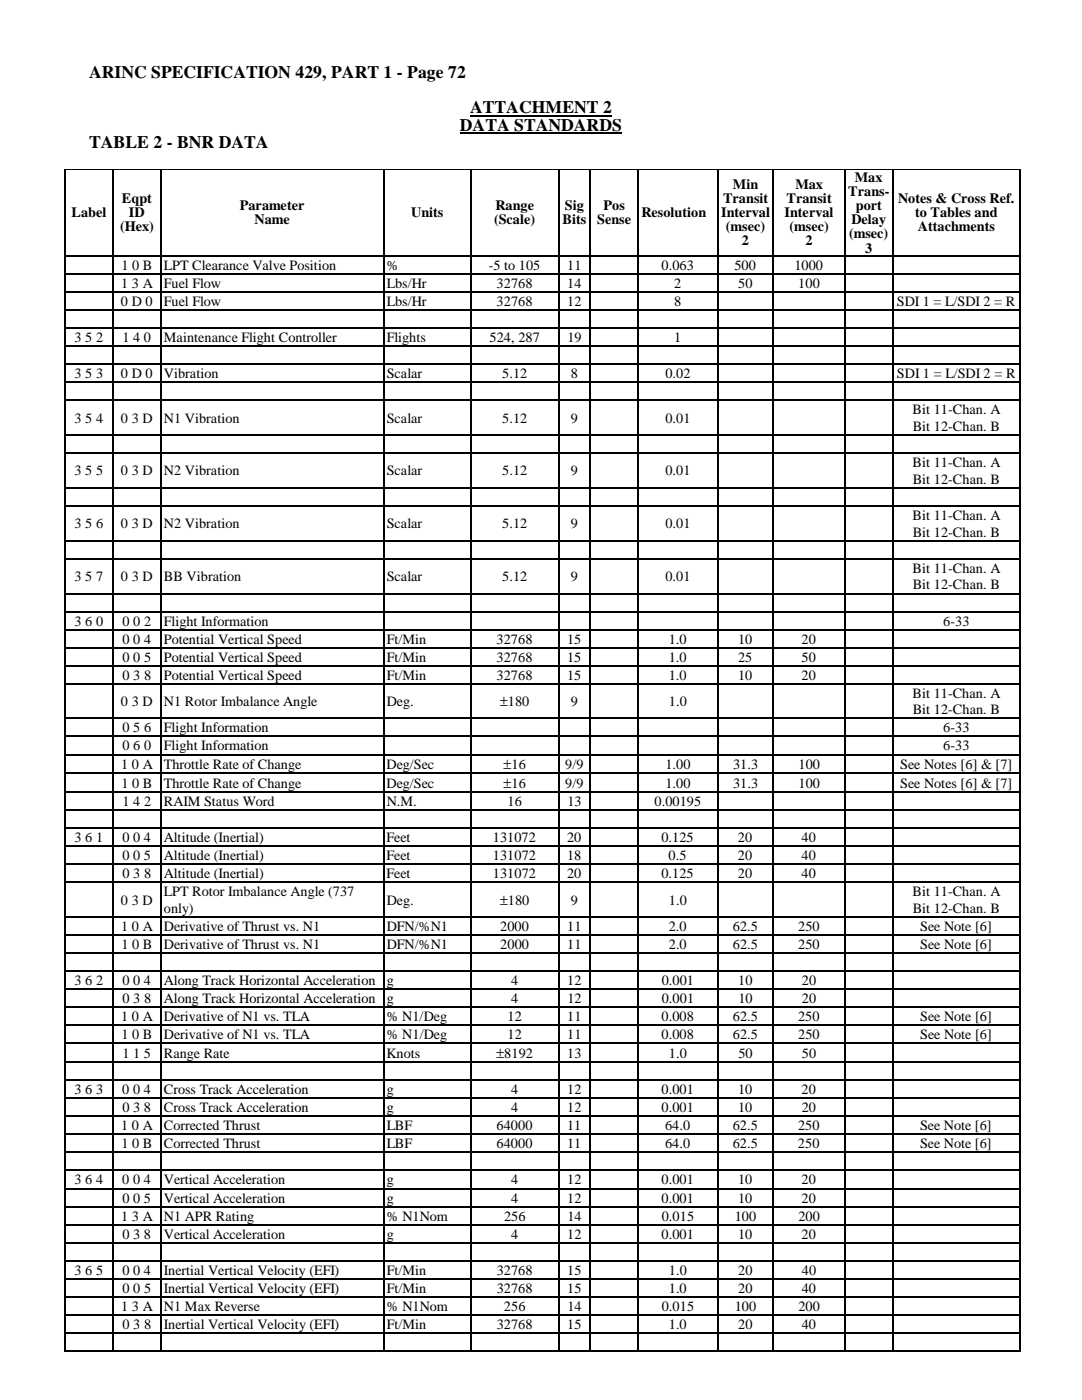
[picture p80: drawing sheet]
<svg xmlns="http://www.w3.org/2000/svg" width="216mm" height="279mm" viewBox="0 0 216 279" stroke-linecap="round" stroke-linejoin="round" font-family="sans-serif">
<defs><g id="words">
<g font-size="3.5">
<text x="17.8" y="15.5">ARINC SPECIFICATION 429, PART 1 - Page 72</text>
<text x="93.8" y="22.6">ATTACHMENT 2</text>
<text x="17.8" y="29.6">TABLE 2 - BNR DATA</text>
<text x="91.8" y="26.1">DATA STANDARDS</text>
</g>
<g font-size="2.8">
<text x="24.3" y="40.5">Eqpt</text>
<text x="47.8" y="41.9">Parameter</text>
<text x="98.8" y="41.9">Range</text>
<text x="112.7" y="41.9">Sig</text>
<text x="120.4" y="41.9">Pos</text>
<text x="144.3" y="40.5">Transit</text>
<text x="146.3" y="37.6">Min</text>
<text x="156.9" y="40.5">Transit</text>
<text x="158.7" y="37.6">Max</text>
<text x="169.2" y="39.1">Trans-</text>
<text x="170.6" y="36.2">Max</text>
<text x="170.8" y="41.9">port</text>
<text x="179.2" y="40.5">Notes &amp; Cross Ref.</text>
<text x="14.3" y="43.3">Label</text>
<text x="24" y="46.1">(Hex)</text>
<text x="25.7" y="43.3">ID</text>
<text x="50.8" y="44.7">Name</text>
<text x="82" y="43.3">Units</text>
<text x="98.6" y="44.7">(Scale)</text>
<text x="112.3" y="44.7">Bits</text>
<text x="119.2" y="44.7">Sense</text>
<text x="128" y="43.3">Resolution</text>
<text x="143.9" y="43.3">Interval</text>
<text x="144.9" y="46.1">(msec)</text>
<text x="156.5" y="43.3">Interval</text>
<text x="157.6" y="46.1">(msec)</text>
<text x="169.5" y="47.6">(msec)</text>
<text x="169.9" y="44.7">Delay</text>
<text x="182.6" y="43.3">to Tables and</text>
<text x="183.2" y="46.1">Attachments</text>
<text x="24.2" y="53.9">1 0 B</text>
<text x="32.7" y="53.9">LPT Clearance Valve Position</text>
<text x="77.2" y="53.9">%</text>
<text x="97.5" y="53.9">-5 to 105</text>
<text x="113.2" y="53.9">11</text>
<text x="132" y="53.9">0.063</text>
<text x="146.6" y="53.9">500</text>
<text x="148" y="49">2</text>
<text x="158.5" y="53.9">1000</text>
<text x="160.7" y="49">2</text>
<text x="172.6" y="50.4">3</text>
<text x="24.2" y="57.5">1 3 A</text>
<text x="32.7" y="57.5">Fuel Flow</text>
<text x="77.2" y="57.5">Lbs/Hr</text>
<text x="99.1" y="57.5">32768</text>
<text x="113.2" y="57.5">14</text>
<text x="134.5" y="57.5">2</text>
<text x="147.3" y="57.5">50</text>
<text x="159.3" y="57.5">100</text>
<text x="24.1" y="61.1">0 D 0</text>
<text x="32.7" y="61.1">Fuel Flow</text>
<text x="77.2" y="61.1">Lbs/Hr</text>
<text x="99.1" y="61.1">32768</text>
<text x="113.2" y="61.1">12</text>
<text x="134.5" y="61.1">8</text>
<text x="179" y="61.1">SDI 1 = L/SDI 2 = R</text>
<text x="14.9" y="68.3">3 5 2</text>
<text x="24.4" y="68.3">1 4 0</text>
<text x="32.7" y="68.3">Maintenance Flight Controller</text>
<text x="77.2" y="68.3">Flights</text>
<text x="97.7" y="68.3">524, 287</text>
<text x="113.2" y="68.3">19</text>
<text x="134.5" y="68.3">1</text>
<text x="14.9" y="75.5">3 5 3</text>
<text x="24.1" y="75.5">0 D 0</text>
<text x="32.7" y="75.5">Vibration</text>
<text x="77.2" y="75.5">Scalar</text>
<text x="100.2" y="75.5">5.12</text>
<text x="113.9" y="75.5">8</text>
<text x="132.8" y="75.5">0.02</text>
<text x="179" y="75.5">SDI 1 = L/SDI 2 = R</text>
<text x="182.1" y="82.7">Bit 11-Chan. A</text>
<text x="14.9" y="84.3">3 5 4</text>
<text x="24.1" y="84.3">0 3 D</text>
<text x="32.7" y="84.3">N1 Vibration</text>
<text x="77.2" y="84.3">Scalar</text>
<text x="100.2" y="84.3">5.12</text>
<text x="113.9" y="84.3">9</text>
<text x="132.8" y="84.3">0.01</text>
<text x="182.1" y="86">Bit 12-Chan. B</text>
<text x="14.9" y="94.9">3 5 5</text>
<text x="24.1" y="94.9">0 3 D</text>
<text x="32.7" y="94.9">N2 Vibration</text>
<text x="77.2" y="94.9">Scalar</text>
<text x="100.2" y="94.9">5.12</text>
<text x="113.9" y="94.9">9</text>
<text x="132.8" y="94.9">0.01</text>
<text x="182.1" y="93.2">Bit 11-Chan. A</text>
<text x="182.1" y="96.6">Bit 12-Chan. B</text>
<text x="14.9" y="105.4">3 5 6</text>
<text x="24.1" y="105.4">0 3 D</text>
<text x="32.7" y="105.4">N2 Vibration</text>
<text x="77.2" y="105.4">Scalar</text>
<text x="100.2" y="105.4">5.12</text>
<text x="113.9" y="105.4">9</text>
<text x="132.8" y="105.4">0.01</text>
<text x="182.1" y="103.8">Bit 11-Chan. A</text>
<text x="182.1" y="107.1">Bit 12-Chan. B</text>
<text x="14.9" y="116">3 5 7</text>
<text x="24.1" y="116">0 3 D</text>
<text x="32.7" y="116">BB Vibration</text>
<text x="77.2" y="116">Scalar</text>
<text x="100.2" y="116">5.12</text>
<text x="113.9" y="116">9</text>
<text x="132.8" y="116">0.01</text>
<text x="182.1" y="114.3">Bit 11-Chan. A</text>
<text x="182.1" y="117.6">Bit 12-Chan. B</text>
<text x="14.9" y="124.8">3 6 0</text>
<text x="24.4" y="124.8">0 0 2</text>
<text x="32.7" y="124.8">Flight Information</text>
<text x="188.2" y="124.8">6-33</text>
<text x="24.4" y="128.4">0 0 4</text>
<text x="32.7" y="128.4">Potential Vertical Speed</text>
<text x="77.2" y="128.4">Ft/Min</text>
<text x="99.1" y="128.4">32768</text>
<text x="113.2" y="128.4">15</text>
<text x="133.4" y="128.4">1.0</text>
<text x="147.3" y="128.4">10</text>
<text x="160" y="128.4">20</text>
<text x="24.4" y="132">0 0 5</text>
<text x="24.4" y="135.6">0 3 8</text>
<text x="32.7" y="132">Potential Vertical Speed</text>
<text x="32.7" y="135.6">Potential Vertical Speed</text>
<text x="77.2" y="132">Ft/Min</text>
<text x="77.2" y="135.6">Ft/Min</text>
<text x="99.1" y="132">32768</text>
<text x="99.1" y="135.6">32768</text>
<text x="113.2" y="132">15</text>
<text x="113.2" y="135.6">15</text>
<text x="133.4" y="132">1.0</text>
<text x="133.4" y="135.6">1.0</text>
<text x="147.3" y="132">25</text>
<text x="147.3" y="135.6">10</text>
<text x="160" y="132">50</text>
<text x="160" y="135.6">20</text>
<text x="24.1" y="140.9">0 3 D</text>
<text x="32.7" y="140.9">N1 Rotor Imbalance Angle</text>
<text x="77.2" y="140.9">Deg.</text>
<text x="99.8" y="141">±180</text>
<text x="113.9" y="140.9">9</text>
<text x="133.5" y="140.9">1.0</text>
<text x="182.1" y="139.2">Bit 11-Chan. A</text>
<text x="182.1" y="142.6">Bit 12-Chan. B</text>
<text x="24.4" y="146.2">0 5 6</text>
<text x="24.4" y="149.8">0 6 0</text>
<text x="32.7" y="146.2">Flight Information</text>
<text x="32.7" y="149.8">Flight Information</text>
<text x="188.2" y="146.2">6-33</text>
<text x="188.2" y="149.8">6-33</text>
<text x="24.2" y="153.5">1 0 A</text>
<text x="32.7" y="153.5">Throttle Rate of Change</text>
<text x="77.1" y="153.5">Deg/Sec</text>
<text x="100.5" y="153.5">±16</text>
<text x="112.8" y="153.5">9/9</text>
<text x="132.8" y="153.5">1.00</text>
<text x="146.3" y="153.5">31.3</text>
<text x="159.3" y="153.5">100</text>
<text x="179.6" y="153.5">See Notes [6] &amp; [7]</text>
<text x="24.2" y="157.2">1 0 B</text>
<text x="24.4" y="160.9">1 4 2</text>
<text x="32.7" y="157.2">Throttle Rate of Change</text>
<text x="32.7" y="160.9">RAIM Status Word</text>
<text x="77.1" y="157.2">Deg/Sec</text>
<text x="77.2" y="160.9">N.M.</text>
<text x="100.5" y="157.3">±16</text>
<text x="101.3" y="160.9">16</text>
<text x="112.8" y="157.2">9/9</text>
<text x="113.2" y="160.9">13</text>
<text x="130.6" y="160.9">0.00195</text>
<text x="132.8" y="157.2">1.00</text>
<text x="146.3" y="157.2">31.3</text>
<text x="159.3" y="157.2">100</text>
<text x="179.6" y="157.2">See Notes [6] &amp; [7]</text>
<text x="14.9" y="168.1">3 6 1</text>
<text x="24.4" y="168.1">0 0 4</text>
<text x="24.4" y="171.7">0 0 5</text>
<text x="32.7" y="168.1">Altitude (Inertial)</text>
<text x="32.7" y="171.7">Altitude (Inertial)</text>
<text x="77.1" y="168.1">Feet</text>
<text x="77.1" y="171.7">Feet</text>
<text x="98.4" y="168.1">131072</text>
<text x="98.4" y="171.7">131072</text>
<text x="113.1" y="171.7">18</text>
<text x="113.1" y="168.1">20</text>
<text x="132" y="168.1">0.125</text>
<text x="133.4" y="171.7">0.5</text>
<text x="147.2" y="168.1">20</text>
<text x="147.2" y="171.7">20</text>
<text x="159.9" y="168.1">40</text>
<text x="159.9" y="171.7">40</text>
<text x="24.4" y="175.3">0 3 8</text>
<text x="32.7" y="175.3">Altitude (Inertial)</text>
<text x="32.7" y="178.9">LPT Rotor Imbalance Angle (737</text>
<text x="77.1" y="175.3">Feet</text>
<text x="98.4" y="175.3">131072</text>
<text x="113.1" y="175.3">20</text>
<text x="132" y="175.3">0.125</text>
<text x="147.2" y="175.3">20</text>
<text x="159.9" y="175.3">40</text>
<text x="182.1" y="178.9">Bit 11-Chan. A</text>
<text x="24.1" y="180.6">0 3 D</text>
<text x="24.2" y="185.8">1 0 A</text>
<text x="32.7" y="185.8">Derivative of Thrust vs. N1</text>
<text x="32.7" y="182.2">only)</text>
<text x="77.2" y="185.8">DFN/%N1</text>
<text x="77.2" y="180.6">Deg.</text>
<text x="99.8" y="180.6">±180</text>
<text x="99.8" y="185.8">2000</text>
<text x="113.2" y="185.8">11</text>
<text x="113.9" y="180.6">9</text>
<text x="133.5" y="185.8">2.0</text>
<text x="133.5" y="180.6">1.0</text>
<text x="146.2" y="185.8">62.5</text>
<text x="159.3" y="185.8">250</text>
<text x="182.1" y="182.2">Bit 12-Chan. B</text>
<text x="183.6" y="185.8">See Note [6]</text>
<text x="24.2" y="189.4">1 0 B</text>
<text x="32.7" y="189.4">Derivative of Thrust vs. N1</text>
<text x="77.2" y="189.4">DFN/%N1</text>
<text x="99.8" y="189.4">2000</text>
<text x="113.2" y="189.4">11</text>
<text x="133.5" y="189.4">2.0</text>
<text x="146.2" y="189.4">62.5</text>
<text x="159.3" y="189.4">250</text>
<text x="183.6" y="189.4">See Note [6]</text>
<text x="14.9" y="196.6">3 6 2</text>
<text x="24.4" y="196.6">0 0 4</text>
<text x="32.7" y="196.6">Along Track Horizontal Acceleration</text>
<text x="77.2" y="196.6">g</text>
<text x="102" y="196.6">4</text>
<text x="113.2" y="196.6">12</text>
<text x="132" y="196.6">0.001</text>
<text x="147.3" y="196.6">10</text>
<text x="160" y="196.6">20</text>
<text x="24.2" y="203.8">1 0 A</text>
<text x="24.4" y="200.2">0 3 8</text>
<text x="32.7" y="200.2">Along Track Horizontal Acceleration</text>
<text x="32.7" y="203.8">Derivative of N1 vs. TLA</text>
<text x="77.2" y="203.8">% N1/Deg</text>
<text x="77.2" y="200.2">g</text>
<text x="101.3" y="203.8">12</text>
<text x="102" y="200.2">4</text>
<text x="113.2" y="203.8">11</text>
<text x="113.2" y="200.2">12</text>
<text x="132" y="203.8">0.008</text>
<text x="132.1" y="200.2">0.001</text>
<text x="146.2" y="203.8">62.5</text>
<text x="147.3" y="200.2">10</text>
<text x="159.3" y="203.8">250</text>
<text x="160" y="200.2">20</text>
<text x="183.6" y="203.8">See Note [6]</text>
<text x="24.2" y="207.4">1 0 B</text>
<text x="32.7" y="207.4">Derivative of N1 vs. TLA</text>
<text x="77.2" y="207.4">% N1/Deg</text>
<text x="101.3" y="207.4">12</text>
<text x="113.2" y="207.4">11</text>
<text x="132" y="207.4">0.008</text>
<text x="146.2" y="207.4">62.5</text>
<text x="159.3" y="207.4">250</text>
<text x="183.6" y="207.4">See Note [6]</text>
<text x="24.4" y="211.1">1 1 5</text>
<text x="32.7" y="211.1">Range Rate</text>
<text x="77.1" y="211.1">Knots</text>
<text x="99.1" y="211.2">±8192</text>
<text x="113.2" y="211.1">13</text>
<text x="133.5" y="211.1">1.0</text>
<text x="147.3" y="211.1">50</text>
<text x="160" y="211.1">50</text>
<text x="14.9" y="218.4">3 6 3</text>
<text x="24.4" y="218.4">0 0 4</text>
<text x="24.4" y="222">0 3 8</text>
<text x="32.7" y="218.4">Cross Track Acceleration</text>
<text x="32.7" y="222">Cross Track Acceleration</text>
<text x="77.2" y="218.4">g</text>
<text x="77.2" y="222">g</text>
<text x="102" y="218.4">4</text>
<text x="102" y="222">4</text>
<text x="113.2" y="218.4">12</text>
<text x="113.2" y="222">12</text>
<text x="132" y="218.4">0.001</text>
<text x="132" y="222">0.001</text>
<text x="147.3" y="218.4">10</text>
<text x="147.3" y="222">10</text>
<text x="160" y="218.4">20</text>
<text x="160" y="222">20</text>
<text x="24.2" y="225.6">1 0 A</text>
<text x="32.7" y="225.6">Corrected Thrust</text>
<text x="77.2" y="225.6">LBF</text>
<text x="99.1" y="225.6">64000</text>
<text x="113.2" y="225.6">11</text>
<text x="132.7" y="225.6">64.0</text>
<text x="146.2" y="225.6">62.5</text>
<text x="159.2" y="225.6">250</text>
<text x="183.6" y="225.6">See Note [6]</text>
<text x="24.2" y="229.2">1 0 B</text>
<text x="32.7" y="229.2">Corrected Thrust</text>
<text x="77.2" y="229.2">LBF</text>
<text x="99.1" y="229.2">64000</text>
<text x="113.2" y="229.2">11</text>
<text x="132.7" y="229.2">64.0</text>
<text x="146.2" y="229.2">62.5</text>
<text x="159.2" y="229.2">250</text>
<text x="183.6" y="229.2">See Note [6]</text>
<text x="14.9" y="236.4">3 6 4</text>
<text x="24.4" y="236.4">0 0 4</text>
<text x="24.4" y="240">0 0 5</text>
<text x="32.7" y="236.4">Vertical Acceleration</text>
<text x="32.7" y="240">Vertical Acceleration</text>
<text x="77.2" y="236.4">g</text>
<text x="77.2" y="240">g</text>
<text x="102" y="236.4">4</text>
<text x="102" y="240">4</text>
<text x="113.2" y="236.4">12</text>
<text x="113.2" y="240">12</text>
<text x="132" y="236.4">0.001</text>
<text x="132" y="240">0.001</text>
<text x="147.3" y="236.4">10</text>
<text x="147.3" y="240">10</text>
<text x="160" y="240">20</text>
<text x="160" y="236.4">20</text>
<text x="24.2" y="243.6">1 3 A</text>
<text x="32.7" y="243.6">N1 APR Rating</text>
<text x="77.2" y="243.6">% N1Nom</text>
<text x="100.6" y="243.6">256</text>
<text x="113.2" y="243.6">14</text>
<text x="132.1" y="243.6">0.015</text>
<text x="146.6" y="243.6">100</text>
<text x="159.3" y="243.6">200</text>
<text x="24.4" y="247.2">0 3 8</text>
<text x="32.7" y="247.2">Vertical Acceleration</text>
<text x="77.2" y="247.2">g</text>
<text x="102" y="247.2">4</text>
<text x="113.2" y="247.2">12</text>
<text x="132" y="247.2">0.001</text>
<text x="147.3" y="247.2">10</text>
<text x="160" y="247.2">20</text>
<text x="14.9" y="254.4">3 6 5</text>
<text x="24.4" y="254.4">0 0 4</text>
<text x="24.4" y="258">0 0 5</text>
<text x="32.7" y="254.4">Inertial Vertical Velocity (EFI)</text>
<text x="32.7" y="258">Inertial Vertical Velocity (EFI)</text>
<text x="77.2" y="254.4">Ft/Min</text>
<text x="77.2" y="258">Ft/Min</text>
<text x="99.1" y="254.4">32768</text>
<text x="99.1" y="258">32768</text>
<text x="113.2" y="258">15</text>
<text x="113.2" y="254.4">15</text>
<text x="133.5" y="258">1.0</text>
<text x="133.5" y="254.4">1.0</text>
<text x="147.3" y="258">20</text>
<text x="147.3" y="254.4">20</text>
<text x="160" y="258">40</text>
<text x="160" y="254.4">40</text>
<text x="24.2" y="261.6">1 3 A</text>
<text x="32.7" y="261.6">N1 Max Reverse</text>
<text x="77.2" y="261.6">% N1Nom</text>
<text x="100.6" y="261.6">256</text>
<text x="113.2" y="261.6">14</text>
<text x="132" y="261.6">0.015</text>
<text x="146.6" y="261.6">100</text>
<text x="159.3" y="261.6">200</text>
<text x="24.4" y="265.2">0 3 8</text>
<text x="32.7" y="265.2">Inertial Vertical Velocity (EFI)</text>
<text x="77.2" y="265.2">Ft/Min</text>
<text x="99.1" y="265.2">32768</text>
<text x="113.2" y="265.2">15</text>
<text x="133.5" y="265.2">1.0</text>
<text x="147.3" y="265.2">20</text>
<text x="160" y="265.2">40</text>
</g>
</g></defs>
<path d="M91.8 26.6h32.3M93.8 23.1h28.3" fill="none" stroke="#000" stroke-width=".34"/>
<path d="M12.9 33.9h190.8" fill="none" stroke="#000" stroke-width=".2"/>
<g fill="none" stroke="#000" stroke-width=".25">
<path d="M13 34v17M22.6 34v17M32.1 34v17M76.5 34v17M94 34v17M111.5 34v17M117.8 34v17M127.3 34v17M143.2 34v17M154.3 34v17M168.6 34v17M178.1 34v17"/>
<path d="M203.5 34v17M12.9 51.1h190.8M12.9 54.7h190.8M12.9 58.3h190.8M13 51.2v3.4M13 54.8v3.4M13 58.4v3.4M22.6 51.2v3.4M22.6 54.8v3.4M22.6 58.4v3.4M32.1 51.2v3.4M32.1 54.8v3.4"/>
<path d="M32.1 58.4v3.4M76.5 51.2v3.4M76.5 54.8v3.4M76.5 58.4v3.4M94 51.2v3.4M94 54.8v3.4M94 58.4v3.4M111.5 51.2v3.4M111.5 54.8v3.4M111.5 58.4v3.4M117.8 51.2v3.4M117.8 54.8v3.4"/>
<path d="M117.8 58.4v3.4M127.3 51.2v3.4M127.3 54.8v3.4M127.3 58.4v3.4M143.2 51.2v3.4M143.2 54.8v3.4M143.2 58.4v3.4M154.3 51.2v3.4M154.3 54.8v3.4M154.3 58.4v3.4M168.6 51.2v3.4M168.6 54.8v3.4"/>
<path d="M168.6 58.4v3.4M178.1 51.2v3.4M178.1 54.8v3.4M178.1 58.4v3.4M203.5 51.2v3.4M203.5 54.8v3.4M203.5 58.4v3.4M12.9 61.9h190.8M12.9 65.5h190.8M12.9 69.1h190.8M12.9 72.7h190.8M12.9 76.3h190.8"/>
<path d="M12.9 79.9h190.8M13 62v3.4M13 65.6v3.4M13 69.2v3.4M13 72.8v3.4M13 76.4v3.4M22.6 62v3.4M22.6 65.6v3.4M22.6 69.2v3.4M22.6 72.8v3.4M22.6 76.4v3.4M32.1 62v3.4"/>
<path d="M32.1 65.6v3.4M32.1 69.2v3.4M32.1 72.8v3.4M32.1 76.4v3.4M76.5 62v3.4M76.5 65.6v3.4M76.5 69.2v3.4M76.5 72.8v3.4M76.5 76.4v3.4M94 62v3.4M94 65.6v3.4M94 69.2v3.4"/>
<path d="M94 72.8v3.4M94 76.4v3.4M111.5 62v3.4M111.5 65.6v3.4M111.5 69.2v3.4M111.5 72.8v3.4M111.5 76.4v3.4M117.8 62v3.4M117.8 65.6v3.4M117.8 69.2v3.4M117.8 72.8v3.4M117.8 76.4v3.4"/>
<path d="M127.3 62v3.4M127.3 65.6v3.4M127.3 69.2v3.4M127.3 72.8v3.4M127.3 76.4v3.4M143.2 62v3.4M143.2 65.6v3.4M143.2 69.2v3.4M143.2 72.8v3.4M143.2 76.4v3.4M154.3 62v3.4M154.3 65.6v3.4"/>
<path d="M154.3 69.2v3.4M154.3 72.8v3.4M154.3 76.4v3.4M168.6 62v3.4M168.6 65.6v3.4M168.6 69.2v3.4M168.6 72.8v3.4M168.6 76.4v3.4M178.1 62v3.4M178.1 65.6v3.4M178.1 69.2v3.4M178.1 72.8v3.4"/>
<path d="M178.1 76.4v3.4M203.5 62v3.4M203.5 65.6v3.4M203.5 69.2v3.4M203.5 72.8v3.4M203.5 76.4v3.4M12.9 86.8h190.8M12.9 90.4h190.8M12.9 97.4h190.8M13 80v6.7M13 87v3.3M13 90.6v6.6"/>
<path d="M13 97.5v3.3M22.6 80v6.7M22.6 87v3.3M22.6 90.6v6.6M22.6 97.5v3.3M32.1 80v6.7M32.1 87v3.3M32.1 90.6v6.6M32.1 97.5v3.3M76.5 80v6.7M76.5 87v3.3M76.5 90.6v6.6"/>
<path d="M76.5 97.5v3.3M94 80v6.7M94 87v3.3M94 90.6v6.6M94 97.5v3.3M111.5 80v6.7M111.5 87v3.3M111.5 90.6v6.6M111.5 97.5v3.3M117.8 80v6.7M117.8 87v3.3M117.8 90.6v6.6"/>
<path d="M117.8 97.5v3.3M127.3 80v6.7M127.3 87v3.3M127.3 90.6v6.6M127.3 97.5v3.3M143.2 80v6.7M143.2 87v3.3M143.2 90.6v6.6M143.2 97.5v3.3M154.3 80v6.7M154.3 87v3.3M154.3 90.6v6.6"/>
<path d="M154.3 97.5v3.3M168.6 80v6.7M168.6 87v3.3M168.6 90.6v6.6M168.6 97.5v3.3M178.1 80v6.7M178.1 87v3.3M178.1 90.6v6.6M178.1 97.5v3.3M203.5 80v6.7M203.5 87v3.3M203.5 90.6v6.6"/>
<path d="M203.5 97.5v3.3M12.9 101h190.8M12.9 107.9h190.8M12.9 111.5h190.8M12.9 118.4h190.8M13 101.1v6.7M13 108v3.4M13 111.6v6.7M13 118.6v3.3M22.6 101.1v6.7M22.6 108v3.4M22.6 111.6v6.7"/>
<path d="M22.6 118.6v3.3M32.1 101.1v6.7M32.1 108v3.4M32.1 111.6v6.7M32.1 118.6v3.3M76.5 101.1v6.7M76.5 108v3.4M76.5 111.6v6.7M76.5 118.6v3.3M94 101.1v6.7M94 108v3.4M94 111.6v6.7"/>
<path d="M94 118.6v3.3M111.5 101.1v6.7M111.5 108v3.4M111.5 111.6v6.7M111.5 118.6v3.3M117.8 101.1v6.7M117.8 108v3.4M117.8 111.6v6.7M117.8 118.6v3.3M127.3 101.1v6.7M127.3 108v3.4M127.3 111.6v6.7"/>
<path d="M127.3 118.6v3.3M143.2 101.1v6.7M143.2 108v3.4M143.2 111.6v6.7M143.2 118.6v3.3M154.3 101.1v6.7M154.3 108v3.4M154.3 111.6v6.7M154.3 118.6v3.3M168.6 101.1v6.7M168.6 108v3.4M168.6 111.6v6.7"/>
<path d="M168.6 118.6v3.3M178.1 101.1v6.7M178.1 108v3.4M178.1 111.6v6.7M178.1 118.6v3.3M203.5 101.1v6.7M203.5 108v3.4M203.5 111.6v6.7M203.5 118.6v3.3M12.9 122h190.8M12.9 125.6h190.8M12.9 129.2h190.8"/>
<path d="M12.9 132.8h190.8M12.9 136.4h190.8M13 122.2v3.3M13 125.8v3.3M13 129.4v3.3M13 133v3.3M13 136.6v6.7M22.6 122.2v3.3M22.6 125.8v3.3M22.6 129.4v3.3M22.6 133v3.3M22.6 136.6v6.7"/>
<path d="M32.1 122.2v3.3M32.1 125.8v3.3M32.1 129.4v3.3M32.1 133v3.3M32.1 136.6v6.7M76.5 122.2v3.3M76.5 125.8v3.3M76.5 129.4v3.3M76.5 133v3.3M76.5 136.6v6.7M94 122.2v3.3M94 125.8v3.3"/>
<path d="M94 129.4v3.3M94 133v3.3M94 136.6v6.7M111.5 122.2v3.3M111.5 125.8v3.3M111.5 129.4v3.3M111.5 133v3.3M111.5 136.6v6.7M117.8 122.2v3.3M117.8 125.8v3.3M117.8 129.4v3.3M117.8 133v3.3"/>
<path d="M117.8 136.6v6.7M127.3 122.2v3.3M127.3 125.8v3.3M127.3 129.4v3.3M127.3 133v3.3M127.3 136.6v6.7M143.2 122.2v3.3M143.2 125.8v3.3M143.2 129.4v3.3M143.2 133v3.3M143.2 136.6v6.7M154.3 122.2v3.3"/>
<path d="M154.3 125.8v3.3M154.3 129.4v3.3M154.3 133v3.3M154.3 136.6v6.7M168.6 122.2v3.3M168.6 125.8v3.3M168.6 129.4v3.3M168.6 133v3.3M168.6 136.6v6.7M178.1 122.2v3.3M178.1 125.8v3.3M178.1 129.4v3.3"/>
<path d="M178.1 133v3.3M178.1 136.6v6.7M203.5 122.2v3.3M203.5 125.8v3.3M203.5 129.4v3.3M203.5 133v3.3M203.5 136.6v6.7M12.9 143.4h190.8M12.9 147h190.8M12.9 150.6h190.8M12.9 154.3h190.8M12.9 158.1h190.8"/>
<path d="M13 143.5v3.4M13 147.1v3.4M13 150.7v3.5M13 154.5v3.5M13 158.2v3.4M22.6 143.5v3.4M22.6 147.1v3.4M22.6 150.7v3.5M22.6 154.5v3.5M22.6 158.2v3.4M32.1 143.5v3.4M32.1 147.1v3.4"/>
<path d="M32.1 150.7v3.5M32.1 154.5v3.5M32.1 158.2v3.4M76.5 143.5v3.4M76.5 147.1v3.4M76.5 150.7v3.5M76.5 154.5v3.5M76.5 158.2v3.4M94 143.5v3.4M94 147.1v3.4M94 150.7v3.5M94 154.5v3.5"/>
<path d="M94 158.2v3.4M111.5 143.5v3.4M111.5 147.1v3.4M111.5 150.7v3.5M111.5 154.5v3.5M111.5 158.2v3.4M117.8 143.5v3.4M117.8 147.1v3.4M117.8 150.7v3.5M117.8 154.5v3.5M117.8 158.2v3.4M127.3 143.5v3.4"/>
<path d="M127.3 147.1v3.4M127.3 150.7v3.5M127.3 154.5v3.5M127.3 158.2v3.4M143.2 143.5v3.4M143.2 147.1v3.4M143.2 150.7v3.5M143.2 154.5v3.5M143.2 158.2v3.4M154.3 143.5v3.4M154.3 147.1v3.4M154.3 150.7v3.5"/>
<path d="M154.3 154.5v3.5M154.3 158.2v3.4M168.6 143.5v3.4M168.6 147.1v3.4M168.6 150.7v3.5M168.6 154.5v3.5M168.6 158.2v3.4M178.1 143.5v3.4M178.1 147.1v3.4M178.1 150.7v3.5M178.1 154.5v3.5M178.1 158.2v3.4"/>
<path d="M203.5 143.5v3.4M203.5 147.1v3.4M203.5 150.7v3.5M203.5 154.5v3.5M203.5 158.2v3.4M12.9 161.7h190.8M12.9 165.3h190.8M12.9 168.9h190.8M12.9 172.5h190.8M12.9 176.1h190.8M13 161.8v3.4M13 165.4v3.4"/>
<path d="M13 169v3.4M13 172.6v3.4M13 176.2v6.7M22.6 161.8v3.4M22.6 165.4v3.4M22.6 169v3.4M22.6 172.6v3.4M22.6 176.2v6.7M32.1 161.8v3.4M32.1 165.4v3.4M32.1 169v3.4M32.1 172.6v3.4"/>
<path d="M32.1 176.2v6.7M76.5 161.8v3.4M76.5 165.4v3.4M76.5 169v3.4M76.5 172.6v3.4M76.5 176.2v6.7M94 161.8v3.4M94 165.4v3.4M94 169v3.4M94 172.6v3.4M94 176.2v6.7M111.5 161.8v3.4"/>
<path d="M111.5 165.4v3.4M111.5 169v3.4M111.5 172.6v3.4M111.5 176.2v6.7M117.8 161.8v3.4M117.8 165.4v3.4M117.8 169v3.4M117.8 172.6v3.4M117.8 176.2v6.7M127.3 161.8v3.4M127.3 165.4v3.4M127.3 169v3.4"/>
<path d="M127.3 172.6v3.4M127.3 176.2v6.7M143.2 161.8v3.4M143.2 165.4v3.4M143.2 169v3.4M143.2 172.6v3.4M143.2 176.2v6.7M154.3 161.8v3.4M154.3 165.4v3.4M154.3 169v3.4M154.3 172.6v3.4M154.3 176.2v6.7"/>
<path d="M168.6 161.8v3.4M168.6 165.4v3.4M168.6 169v3.4M168.6 172.6v3.4M168.6 176.2v6.7M178.1 161.8v3.4M178.1 165.4v3.4M178.1 169v3.4M178.1 172.6v3.4M178.1 176.2v6.7M203.5 161.8v3.4M203.5 165.4v3.4"/>
<path d="M203.5 169v3.4M203.5 172.6v3.4M203.5 176.2v6.7M12.9 183h190.8M12.9 186.6h190.8M12.9 190.2h190.8M12.9 193.8h190.8M12.9 197.4h190.8M13 183.2v3.3M13 186.8v3.3M13 190.4v3.3M13 194v3.3"/>
<path d="M13 197.6v3.3M22.6 183.2v3.3M22.6 186.8v3.3M22.6 190.4v3.3M22.6 194v3.3M22.6 197.6v3.3M32.1 183.2v3.3M32.1 186.8v3.3M32.1 190.4v3.3M32.1 194v3.3M32.1 197.6v3.3M76.5 183.2v3.3"/>
<path d="M76.5 186.8v3.3M76.5 190.4v3.3M76.5 194v3.3M76.5 197.6v3.3M94 183.2v3.3M94 186.8v3.3M94 190.4v3.3M94 194v3.3M94 197.6v3.3M111.5 183.2v3.3M111.5 186.8v3.3M111.5 190.4v3.3"/>
<path d="M111.5 194v3.3M111.5 197.6v3.3M117.8 183.2v3.3M117.8 186.8v3.3M117.8 190.4v3.3M117.8 194v3.3M117.8 197.6v3.3M127.3 183.2v3.3M127.3 186.8v3.3M127.3 190.4v3.3M127.3 194v3.3M127.3 197.6v3.3"/>
<path d="M143.2 183.2v3.3M143.2 186.8v3.3M143.2 190.4v3.3M143.2 194v3.3M143.2 197.6v3.3M154.3 183.2v3.3M154.3 186.8v3.3M154.3 190.4v3.3M154.3 194v3.3M154.3 197.6v3.3M168.6 183.2v3.3M168.6 186.8v3.3"/>
<path d="M168.6 190.4v3.3M168.6 194v3.3M168.6 197.6v3.3M178.1 183.2v3.3M178.1 186.8v3.3M178.1 190.4v3.3M178.1 194v3.3M178.1 197.6v3.3M203.5 183.2v3.3M203.5 186.8v3.3M203.5 190.4v3.3M203.5 194v3.3"/>
<path d="M203.5 197.6v3.3M12.9 201h190.8M12.9 204.6h190.8M12.9 208.2h190.8M12.9 212h190.8M12.9 215.6h190.8M12.9 219.2h190.8M13 201.2v3.3M13 204.8v3.3M13 208.4v3.5M13 212.1v3.4M13 215.7v3.4"/>
<path d="M13 219.3v3.4M22.6 201.2v3.3M22.6 204.8v3.3M22.6 208.4v3.5M22.6 212.1v3.4M22.6 215.7v3.4M22.6 219.3v3.4M32.1 201.2v3.3M32.1 204.8v3.3M32.1 208.4v3.5M32.1 212.1v3.4M32.1 215.7v3.4"/>
<path d="M32.1 219.3v3.4M76.5 201.2v3.3M76.5 204.8v3.3M76.5 208.4v3.5M76.5 212.1v3.4M76.5 215.7v3.4M76.5 219.3v3.4M94 201.2v3.3M94 204.8v3.3M94 208.4v3.5M94 212.1v3.4M94 215.7v3.4"/>
<path d="M94 219.3v3.4M111.5 201.2v3.3M111.5 204.8v3.3M111.5 208.4v3.5M111.5 212.1v3.4M111.5 215.7v3.4M111.5 219.3v3.4M117.8 201.2v3.3M117.8 204.8v3.3M117.8 208.4v3.5M117.8 212.1v3.4M117.8 215.7v3.4"/>
<path d="M117.8 219.3v3.4M127.3 201.2v3.3M127.3 204.8v3.3M127.3 208.4v3.5M127.3 212.1v3.4M127.3 215.7v3.4M127.3 219.3v3.4M143.2 201.2v3.3M143.2 204.8v3.3M143.2 208.4v3.5M143.2 212.1v3.4M143.2 215.7v3.4"/>
<path d="M143.2 219.3v3.4M154.3 201.2v3.3M154.3 204.8v3.3M154.3 208.4v3.5M154.3 212.1v3.4M154.3 215.7v3.4M154.3 219.3v3.4M168.6 201.2v3.3M168.6 204.8v3.3M168.6 208.4v3.5M168.6 212.1v3.4M168.6 215.7v3.4"/>
<path d="M168.6 219.3v3.4M178.1 201.2v3.3M178.1 204.8v3.3M178.1 208.4v3.5M178.1 212.1v3.4M178.1 215.7v3.4M178.1 219.3v3.4M203.5 201.2v3.3M203.5 204.8v3.3M203.5 208.4v3.5M203.5 212.1v3.4M203.5 215.7v3.4"/>
<path d="M203.5 219.3v3.4M12.9 222.8h190.8M12.9 226.4h190.8M12.9 230h190.8M12.9 233.6h190.8M12.9 237.2h190.8M13 222.9v3.4M13 226.5v3.4M13 230.1v3.4M13 233.7v3.4M13 237.3v3.4M22.6 222.9v3.4"/>
<path d="M22.6 226.5v3.4M22.6 230.1v3.4M22.6 233.7v3.4M22.6 237.3v3.4M32.1 222.9v3.4M32.1 226.5v3.4M32.1 230.1v3.4M32.1 233.7v3.4M32.1 237.3v3.4M76.5 222.9v3.4M76.5 226.5v3.4M76.5 230.1v3.4"/>
<path d="M76.5 233.7v3.4M76.5 237.3v3.4M94 222.9v3.4M94 226.5v3.4M94 230.1v3.4M94 233.7v3.4M94 237.3v3.4M111.5 222.9v3.4M111.5 226.5v3.4M111.5 230.1v3.4M111.5 233.7v3.4M111.5 237.3v3.4"/>
<path d="M117.8 222.9v3.4M117.8 226.5v3.4M117.8 230.1v3.4M117.8 233.7v3.4M117.8 237.3v3.4M127.3 222.9v3.4M127.3 226.5v3.4M127.3 230.1v3.4M127.3 233.7v3.4M127.3 237.3v3.4M143.2 222.9v3.4M143.2 226.5v3.4"/>
<path d="M143.2 230.1v3.4M143.2 233.7v3.4M143.2 237.3v3.4M154.3 222.9v3.4M154.3 226.5v3.4M154.3 230.1v3.4M154.3 233.7v3.4M154.3 237.3v3.4M168.6 222.9v3.4M168.6 226.5v3.4M168.6 230.1v3.4M168.6 233.7v3.4"/>
<path d="M168.6 237.3v3.4M178.1 222.9v3.4M178.1 226.5v3.4M178.1 230.1v3.4M178.1 233.7v3.4M178.1 237.3v3.4M203.5 222.9v3.4M203.5 226.5v3.4M203.5 230.1v3.4M203.5 233.7v3.4M203.5 237.3v3.4M12.9 240.8h190.8"/>
<path d="M12.9 244.4h190.8M12.9 248h190.8M12.9 251.6h190.8M12.9 255.2h190.8M12.9 258.8h190.8M13 240.9v3.4M13 244.5v3.4M13 248.1v3.4M13 251.7v3.4M13 255.3v3.4M13 258.9v3.4M22.6 240.9v3.4"/>
<path d="M22.6 244.5v3.4M22.6 248.1v3.4M22.6 251.7v3.4M22.6 255.3v3.4M22.6 258.9v3.4M32.1 240.9v3.4M32.1 244.5v3.4M32.1 248.1v3.4M32.1 251.7v3.4M32.1 255.3v3.4M32.1 258.9v3.4M76.5 240.9v3.4"/>
<path d="M76.5 244.5v3.4M76.5 248.1v3.4M76.5 251.7v3.4M76.5 255.3v3.4M76.5 258.9v3.4M94 240.9v3.4M94 244.5v3.4M94 248.1v3.4M94 251.7v3.4M94 255.3v3.4M94 258.9v3.4M111.5 240.9v3.4"/>
<path d="M111.5 244.5v3.4M111.5 248.1v3.4M111.5 251.7v3.4M111.5 255.3v3.4M111.5 258.9v3.4M117.8 240.9v3.4M117.8 244.5v3.4M117.8 248.1v3.4M117.8 251.7v3.4M117.8 255.3v3.4M117.8 258.9v3.4M127.3 240.9v3.4"/>
<path d="M127.3 244.5v3.4M127.3 248.1v3.4M127.3 251.7v3.4M127.3 255.3v3.4M127.3 258.9v3.4M143.2 240.9v3.4M143.2 244.5v3.4M143.2 248.1v3.4M143.2 251.7v3.4M143.2 255.3v3.4M143.2 258.9v3.4M154.3 240.9v3.4"/>
<path d="M154.3 244.5v3.4M154.3 248.1v3.4M154.3 251.7v3.4M154.3 255.3v3.4M154.3 258.9v3.4M168.6 240.9v3.4M168.6 244.5v3.4M168.6 248.1v3.4M168.6 251.7v3.4M168.6 255.3v3.4M168.6 258.9v3.4M178.1 240.9v3.4"/>
<path d="M178.1 244.5v3.4M178.1 248.1v3.4M178.1 251.7v3.4M178.1 255.3v3.4M178.1 258.9v3.4M203.5 240.9v3.4M203.5 244.5v3.4M203.5 248.1v3.4M203.5 251.7v3.4M203.5 255.3v3.4M203.5 258.9v3.4M12.9 262.4h190.8"/>
<path d="M12.9 266h190.8M12.9 269.6h9.5M13 262.5v3.4M13 266.1v3.6M22.6 262.5v3.4M22.6 266.1v3.6M22.7 269.6h9.3M32.1 262.5v3.4M32.1 266.1v3.6M32.2 269.6h44.2M76.5 262.5v3.4M76.5 266.1v3.6"/>
<path d="M76.7 269.6h17.2M94 262.5v3.4M94 266.1v3.6M94.1 269.6h17.2M111.5 262.5v3.4M111.5 266.1v3.6M111.6 269.6h6.1M117.8 262.5v3.4M117.8 266.1v3.6M117.9 269.6h9.3M127.3 262.5v3.4M127.3 266.1v3.6"/>
<path d="M127.5 269.6h15.6M143.2 262.5v3.4M143.2 266.1v3.6M143.3 269.6h10.9M154.3 262.5v3.4M154.3 266.1v3.6M154.4 269.6h14.1M168.6 262.5v3.4M168.6 266.1v3.6M168.7 269.6h9.3M178.1 262.5v3.4M178.1 266.1v3.6"/>
<path d="M178.3 269.6h25.1M203.5 262.5v3.4M203.5 266.1v3.6"/>
</g>
<path d="M203.4 269.5h.3v.2h-.3z" fill="#000"/>
<use href="#words"/>
</svg>
